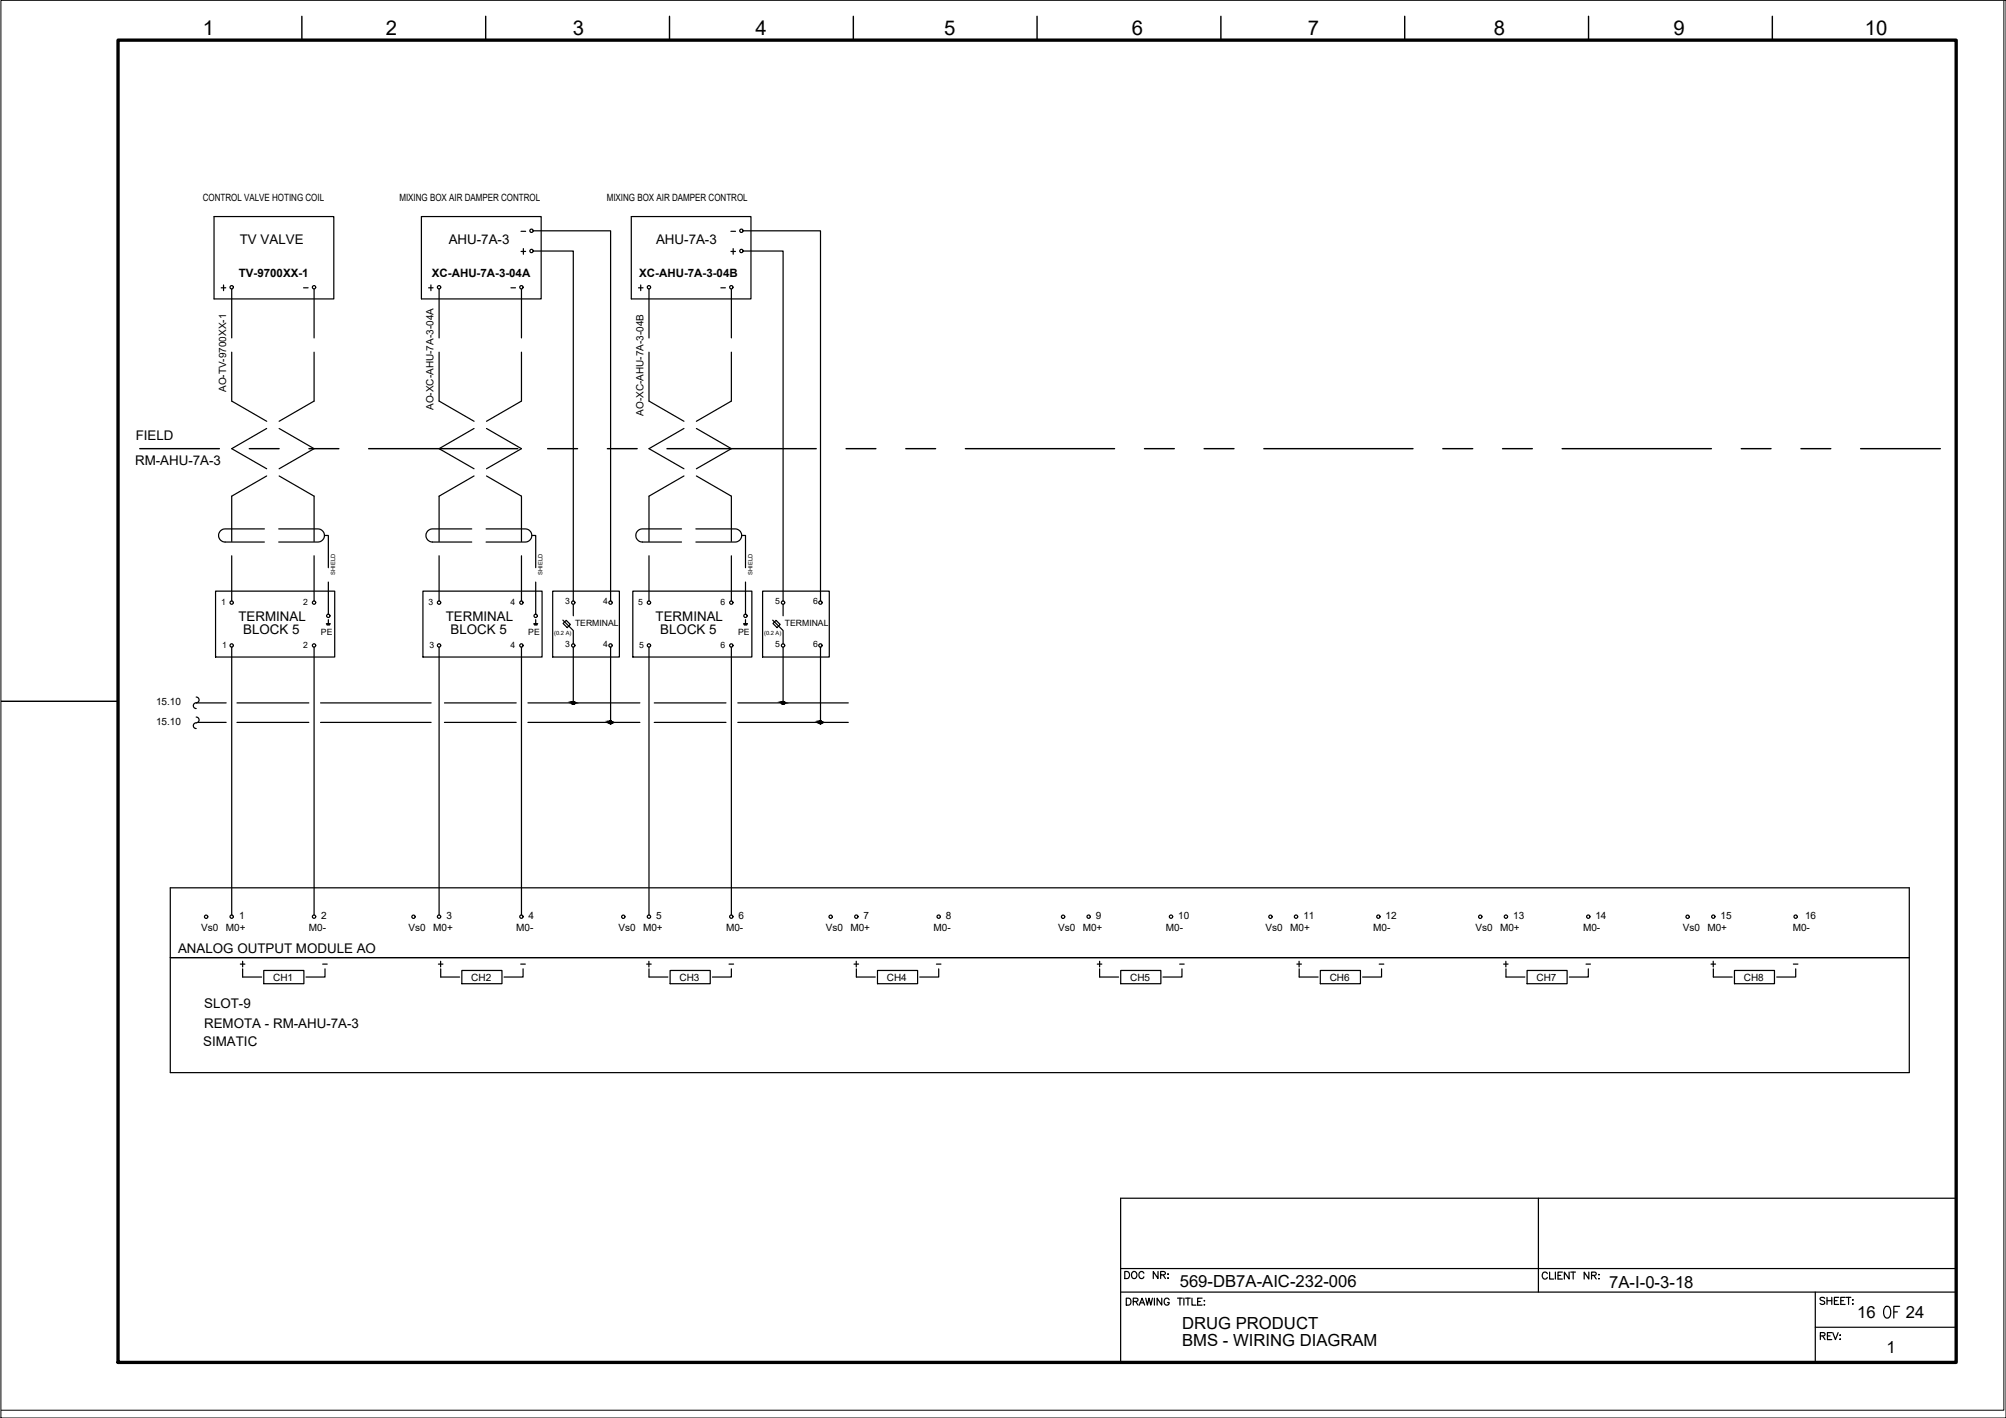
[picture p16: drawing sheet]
<svg xmlns="http://www.w3.org/2000/svg" width="420mm" height="297mm" viewBox="0 0 420 297" stroke-linecap="round" stroke-linejoin="round" font-family="sans-serif">
<defs><g id="words">
<text font-size="5.7" x="393.7" y="277.3">OF</text>
<g font-size="4.3">
<text x="42.5" y="7.4">1</text>
<text x="80.8" y="7.4">2</text>
<text x="120" y="7.4">3</text>
<text x="158.2" y="7.4">4</text>
<text x="197.7" y="7.4">5</text>
<text x="237.1" y="7.4">6</text>
<text x="274" y="7.4">7</text>
<text x="312.9" y="7.4">8</text>
<text x="350.5" y="7.4">9</text>
<text x="390.6" y="7.4">10</text>
</g>
<g font-size="4">
<text x="108.3" y="54.3">+</text>
<text x="152" y="54.3">+</text>
<text x="45.5" y="62.1">+</text>
<text x="88.9" y="62.1">+</text>
</g>
<g font-size="3.5">
<text x="247.1" y="269.6">569-DB7A-AIC-232-006</text>
<text x="337.1" y="269.8">7A-I-0-3-18</text>
<text x="247.6" y="278.5">DRUG PRODUCT</text>
<text x="389" y="276">16</text>
<text x="399.2" y="276">24</text>
<text x="247.6" y="282.1">BMS - WIRING DIAGRAM</text>
<text x="395.2" y="283.4">1</text>
</g>
<g font-size="2.8">
<text x="50.2" y="51.2">TV VALVE</text>
<text x="94" y="51.2">AHU-7A-3</text>
<text x="137.4" y="51.2">AHU-7A-3</text>
<text x="28.4" y="92.3">FIELD</text>
<text x="28.3" y="97.4">RM-AHU-7A-3</text>
<text x="49.9" y="130">TERMINAL</text>
<text x="93.4" y="130">TERMINAL</text>
<text x="137.3" y="130">TERMINAL</text>
<text x="50.9" y="132.9">BLOCK 5</text>
<text x="94.4" y="132.9">BLOCK 5</text>
<text x="138.3" y="132.9">BLOCK 5</text>
<text x="37.3" y="199.7">ANALOG OUTPUT MODULE AO</text>
<text x="42.8" y="211.1">SLOT-9</text>
<text x="42.8" y="215.3">REMOTA - RM-AHU-7A-3</text>
<text x="42.6" y="219.1">SIMATIC</text>
</g>
<g font-size="2.6">
<text x="108.3" y="49.7">-</text>
<text x="152" y="49.7">-</text>
<text x="62.8" y="61.4">-</text>
<text x="106.2" y="61.4">-</text>
<text x="149.9" y="61.4">-</text>
<text x="66.7" y="203.2">-</text>
<text x="108.3" y="203.2">-</text>
<text x="151.7" y="203.2">-</text>
<text x="195.1" y="203.2">-</text>
<text x="246.2" y="203.2">-</text>
<text x="287.9" y="203.2">-</text>
<text x="331.3" y="203.2">-</text>
<text x="374.6" y="203.2">-</text>
</g>
<g font-size="2.4">
<text x="50" y="58.1">TV-9700XX-1</text>
<text x="90.5" y="58.1">XC-AHU-7A-3-04A</text>
<text x="133.9" y="58.1">XC-AHU-7A-3-04B</text>
</g>
<g font-size="2.1">
<text x="42.5" y="42">CONTROL VALVE HOTING COIL</text>
<text x="83.7" y="42">MIXING BOX AIR DAMPER CONTROL</text>
<text x="127.1" y="42">MIXING BOX AIR DAMPER CONTROL</text>
<text x="47.4" y="82.1" transform="rotate(-90 47.4 82.1)">AO-TV-9700XX-1</text>
<text x="90.8" y="85.9" transform="rotate(-90 90.8 85.9)">AO-XC-AHU-7A-3-04A</text>
<text x="134.8" y="87.1" transform="rotate(-90 134.8 87.1)">AO-XC-AHU-7A-3-04B</text>
<text x="32.7" y="147.8">15.10</text>
<text x="32.7" y="152">15.10</text>
<text x="42.1" y="195.1">Vs0</text>
<text x="47.3" y="195">M0+</text>
<text x="50.1" y="192.5">1</text>
<text x="64.7" y="195">M0-</text>
<text x="67.3" y="192.5">2</text>
<text x="85.6" y="195.1">Vs0</text>
<text x="90.7" y="195">M0+</text>
<text x="93.5" y="192.5">3</text>
<text x="108.1" y="195">M0-</text>
<text x="110.7" y="192.5">4</text>
<text x="129.5" y="195.1">Vs0</text>
<text x="134.7" y="195">M0+</text>
<text x="137.4" y="192.5">5</text>
<text x="152.1" y="195">M0-</text>
<text x="154.7" y="192.5">6</text>
<text x="173" y="195.1">Vs0</text>
<text x="178.1" y="195">M0+</text>
<text x="180.9" y="192.5">7</text>
<text x="195.5" y="195">M0-</text>
<text x="198.1" y="192.5">8</text>
<text x="221.6" y="195.1">Vs0</text>
<text x="226.8" y="195">M0+</text>
<text x="229.6" y="192.5">9</text>
<text x="244.2" y="195">M0-</text>
<text x="246.8" y="192.5">10</text>
<text x="265.1" y="195.1">Vs0</text>
<text x="270.2" y="195">M0+</text>
<text x="273" y="192.5">11</text>
<text x="287.6" y="195">M0-</text>
<text x="290.2" y="192.5">12</text>
<text x="309" y="195.1">Vs0</text>
<text x="314.2" y="195">M0+</text>
<text x="316.9" y="192.5">13</text>
<text x="331.6" y="195">M0-</text>
<text x="334.2" y="192.5">14</text>
<text x="352.4" y="195.1">Vs0</text>
<text x="357.6" y="195">M0+</text>
<text x="360.4" y="192.5">15</text>
<text x="375.5" y="195">M0-</text>
<text x="378.1" y="192.5">16</text>
<text x="57.2" y="205.5">CH1</text>
<text x="98.7" y="205.5">CH2</text>
<text x="142.3" y="205.5">CH3</text>
<text x="185.8" y="205.5">CH4</text>
<text x="236.7" y="205.5">CH5</text>
<text x="278.5" y="205.5">CH6</text>
<text x="321.8" y="205.5">CH7</text>
<text x="365.3" y="205.5">CH8</text>
</g>
<g font-size="1.8">
<text x="46.3" y="126.8">1</text>
<text x="63.5" y="126.8">2</text>
<text x="89.7" y="126.8">3</text>
<text x="106.9" y="126.8">4</text>
<text x="118.4" y="126.5">3</text>
<text x="120.4" y="131.2">TERMINAL</text>
<text x="126.3" y="126.5">4</text>
<text x="133.7" y="126.8">5</text>
<text x="150.9" y="126.8">6</text>
<text x="162.4" y="126.5">5</text>
<text x="164.4" y="131.2">TERMINAL</text>
<text x="170.3" y="126.5">6</text>
<text x="46.5" y="135.7">1</text>
<text x="63.5" y="135.7">2</text>
<text x="67.2" y="133">PE</text>
<text x="89.9" y="135.7">3</text>
<text x="106.9" y="135.7">4</text>
<text x="110.7" y="133">PE</text>
<text x="118.4" y="135.5">3</text>
<text x="126.3" y="135.5">4</text>
<text x="133.9" y="135.7">5</text>
<text x="150.9" y="135.7">6</text>
<text x="154.6" y="133">PE</text>
<text x="162.4" y="135.5">5</text>
<text x="170.3" y="135.5">6</text>
</g>
<g font-size="1.2">
<text x="70.2" y="120.4" transform="rotate(-90 70.2 120.4)">SHIELD</text>
<text x="113.6" y="120.4" transform="rotate(-90 113.6 120.4)">SHIELD</text>
<text x="157.6" y="120.4" transform="rotate(-90 157.6 120.4)">SHIELD</text>
<text x="116.1" y="133">(0.2 A)</text>
<text x="160" y="133">(0.2 A)</text>
</g>
</g></defs>
<!-- layer: G-TTLB-TTLB -->
<path d="M24.7 8.4h385v277h-385z" fill="none" stroke="#000" stroke-width=".7"/>
<!-- layer: G-TTLB-OTLN -->
<path d="M419.7 .1v295.3h-419.5" fill="none" stroke="#000" stroke-width=".21"/>
<!-- layer: G-TTLB-INDX -->
<path d="M63.2 3.4v5M101.7 3.4v5M140.2 3.4v5M178.7 3.4v5M217.2 3.4v5M255.7 3.4v5M294.2 3.4v5M332.7 3.4v5M371.2 3.4v5M.2 146.9h24.5" fill="none" stroke="#000" stroke-width=".3"/>
<!-- layer: LGSP IA4$0$LG_PLOT -->
<path d="M322.2 251v19.7M234.7 265.7h175M234.7 270.7h175M380.2 278h29.5M380.2 270.7v14.7M234.7 285.4h175" fill="none" stroke="#000" stroke-width=".25"/>
<!-- layer: LG_PLOT -->
<g fill="none" stroke="#000" stroke-width=".25">
<path d="M409.7 251h-175v34.4M235.6 266.3h.5a.8 .8 0 0 1 .5 .8 .8 .8 0 0 1-.5 .7h-.5zM235.9 271.9h.5a.78 .78 0 0 1 .5 .8 .78 .78 0 0 1-.5 .7h-.5zM237.1 266.6a.68 .68 0 0 1 1 .1 .68 .68 0 0 1-.1 .9 .68 .68 0 0 1-1-.1 .68 .68 0 0 1 .1-.9zM237.4 272.6l.8-.1 .2-.2-.1-.2-.9-.2v1.5M237.9 272.6l.5 .8M238.6 273.4l.6-1.5 .6 1.5M238.8 272.9h.7M239.6 266.7a.53 .53 0 0 0-.6-.4 .53 .53 0 0 0-.5 .6 .6 .6 0 0 0 .2 .8 .6 .6 0 0 0 .8-.1l.1-.1M240 271.9l.3 1.5 .4-1.5 .3 1.5 .4-1.5M241.8 271.9v1.5M242.5 266.3v1.5l-.9-1.5v1.5"/>
<path d="M243.1 267.1l.8-.1 .2-.4-.4-.3h-.6v1.5M243.3 271.9v1.5l-.9-1.5v1.5M243.6 267.1l.5 .7M244.6 266.9h.1zM244.6 267.7v.1zM244.9 272.3a.54 .54 0 0 0-.6-.4 .54 .54 0 0 0-.5 .6v.3a.52 .52 0 0 0 .6 .6 .52 .52 0 0 0 .5-.6h-.4M246.6 271.9h1M247.1 271.9v1.5M248 271.9v1.5M248.3 271.9h1M248.8 271.9v1.5M249.7 271.9v1.5h.8"/>
<path d="M250.8 272.6h.6M251.8 271.9h-1v1.5h1M252.2 272.5h.1zM252.2 273.3h.1zM324.1 266.8a.55 .55 0 0 0-.6-.3 .55 .55 0 0 0-.5 .5v.4a.55 .55 0 0 0 .5 .5 .55 .55 0 0 0 .6-.3M324.6 266.5v1.4h.8M325.8 266.5v1.4M326.3 267.2h.6M327.2 266.5h-.9v1.4h.9M328.7 266.5v1.4l-1-1.4v1.4M329 266.5h1M329.5 266.5v1.4"/>
<path d="M332.8 266.5v1.4l-1-1.4v1.4M333.4 267.2l.8-.1 .1-.5-.9-.1v1.4M333.8 267.2l.5 .7M334.8 267h.2zM334.8 267.9h.2zM381.3 279.9l.8-.1 .1-.5-.9-.1v1.4M381.8 279.9l.4 .7M382.2 272l-.4-.2-.6 .2 .1 .3 .8 .4 .1 .3a.63 .63 0 0 1-1 0M382.7 271.8v1.4M382.7 272.5h1M382.8 279.9h.5M383.7 279.2h-.9v1.4h.9"/>
<path d="M383.7 271.8v1.4M383.9 279.2l.5 1.4 .6-1.4M384.2 272.5h.6M385.1 271.8h-.9v1.4h.9M385.3 279.7h.2zM385.6 272.5h.5M386.5 271.8h-.9v1.4h.9M386.7 271.8h1M387.2 271.8v1.4M388 272.3h.2zM388 273.2h.2zM385.3 280.6h.2z"/>
</g>
<!-- layer: I_LIMIT_LINE -->
<g fill="none" stroke="#000" stroke-width=".3">
<path d="M29.3 94h16.7M52.2 94h6.3M64.7 94h6.3M77.2 94h31.3M114.7 94h6.3M127.2 94h6.3M139.7 94h31.3M177.2 94h6.3M189.7 94h6.3M202.2 94h31.2M239.7 94h6.3M252.2 94h6.3"/>
<path d="M264.7 94h31.3M302.2 94h6.3M314.7 94h6.3M327.2 94h31.3M364.7 94h6.2M377.2 94h6.3M389.7 94h16.7"/>
</g>
<!-- layer: 0 -->
<g fill="none" stroke="#000" stroke-width=".25">
<path d="M111.7 52.6h8.4v73.3M111.7 48.4h16.2v77.5M155.6 52.6h8.4v73.3M155.6 48.4h16.3v77.5M120.1 135.6v11.6M127.9 135.6v15.7M164 135.6v11.6M171.9 135.6v15.7M41.1 147.2h6.3M41.4 151.3h6M49.6 147.2h15.1M49.6 151.3h15.1"/>
<path d="M67.1 147.2h23.2M67.1 151.3h23.2M93.1 147.2h15M93.1 151.3h15M110.6 147.2h23.4M110.6 151.3h23.4M137 147.2h15.1M137 151.3h15.1M154.5 147.2h23.2M154.5 151.3h23.2M399.9 186v38.7"/>
<circle cx="120.1" cy="147.2" r=".31"/>
<circle cx="127.9" cy="151.3" r=".31"/>
<circle cx="164" cy="147.2" r=".31"/>
<circle cx="171.8" cy="151.3" r=".31"/>
</g>
<!-- layer: I_DATA -->
<g fill="none" stroke="#000" stroke-width=".25">
<path d="M44.8 45.4h25.1v17.2h-25.1zM88.3 45.4h25v17.2h-25zM132.2 45.4h25.1v17.2h-25.1zM134.2 59.7v1.2M133.7 60.3h1M45.1 123.8h25v13.8h-25zM68.3 130.6h.9M68.4 130.8h.7M68.5 130.9h.5M68.8 129.8v.8M88.6 123.8h24.9v13.8h-24.9zM111.8 130.6h.8"/>
<path d="M111.9 130.8h.6M112 130.9h.5M112.2 129.8v.8M115.8 123.8h13.9v13.8h-13.9zM132.5 123.8h25v13.8h-25zM155.7 130.6h.9M155.8 130.8h.7M155.9 130.9h.5M156.1 129.8v.8M159.7 123.8h14v13.8h-14zM399.9 186h-364.2v38.7h364.2M35.7 200.6h364.2"/>
<path d="M50.3 202h1M50.8 203v1.7h4M50.8 201.4v1.2M55.2 203.3h8.4v2.8h-8.4zM68.1 203v1.7h-4M91.8 202h1M92.3 201.4v1.2M92.3 203v1.7h4M96.7 203.3h8.4v2.8h-8.4zM109.6 203v1.7h-4M135.4 202h1M135.9 201.4v1.2"/>
<path d="M135.9 203v1.7h4M140.4 203.3h8.4v2.8h-8.4zM153.2 203v1.7h-4M178.9 202h.9M179.3 201.4v1.2M179.4 203v1.7h3.9M183.8 203.3h8.4v2.8h-8.4zM196.6 203v1.7h-4M229.8 202h1M230.3 201.4v1.2M230.3 203v1.7h4M234.7 203.3h8.4v2.8h-8.4z"/>
<path d="M247.6 203v1.7h-4M271.6 202h1M272.1 201.4v1.2M272.1 203v1.7h4M276.5 203.3h8.4v2.8h-8.4zM289.4 203v1.7h-4M314.9 202h1M315.4 201.4v1.2M315.4 203v1.7h4M319.8 203.3h8.4v2.8h-8.4zM332.7 203v1.7h-4M358.4 202h.9"/>
<path d="M358.8 201.4v1.2M358.9 203v1.7h3.9M363.3 203.3h8.4v2.8h-8.4zM376.1 203v1.7h-4"/>
<circle cx="135.9" cy="60.2" r=".35"/>
<circle cx="48.5" cy="126.2" r=".35"/>
<circle cx="48.5" cy="135.2" r=".35"/>
<circle cx="65.8" cy="126.2" r=".35"/>
<circle cx="65.8" cy="135.2" r=".35"/>
<circle cx="68.8" cy="129" r=".35"/>
<circle cx="92" cy="126.2" r=".35"/>
<circle cx="92" cy="135.2" r=".35"/>
<circle cx="109.2" cy="135.2" r=".35"/>
<circle cx="109.2" cy="126.2" r=".35"/>
<circle cx="112.2" cy="129" r=".35"/>
<circle cx="120.1" cy="135.2" r=".35"/>
<circle cx="120.1" cy="126.2" r=".35"/>
<circle cx="127.9" cy="126.2" r=".35"/>
<circle cx="127.9" cy="135.2" r=".35"/>
<circle cx="135.9" cy="126.2" r=".35"/>
<circle cx="135.9" cy="135.2" r=".35"/>
<circle cx="153.2" cy="135.2" r=".35"/>
<circle cx="153.2" cy="126.2" r=".35"/>
<circle cx="156.1" cy="129" r=".35"/>
<circle cx="164" cy="126.2" r=".35"/>
<circle cx="164" cy="135.2" r=".35"/>
<circle cx="171.8" cy="126.2" r=".35"/>
<circle cx="171.8" cy="135.2" r=".35"/>
<circle cx="43.2" cy="192" r=".35"/>
<circle cx="48.5" cy="192" r=".35"/>
<circle cx="65.8" cy="192" r=".35"/>
<circle cx="86.6" cy="192" r=".35"/>
<circle cx="92" cy="192" r=".35"/>
<circle cx="109.2" cy="192" r=".35"/>
<circle cx="130.5" cy="192" r=".35"/>
<circle cx="135.9" cy="192" r=".35"/>
<circle cx="153.2" cy="192" r=".35"/>
<circle cx="174" cy="192" r=".35"/>
<circle cx="179.4" cy="192" r=".35"/>
<circle cx="196.6" cy="192" r=".35"/>
<circle cx="222.7" cy="192" r=".35"/>
<circle cx="228" cy="192" r=".35"/>
<circle cx="245.3" cy="192" r=".35"/>
<circle cx="266.1" cy="192" r=".35"/>
<circle cx="271.5" cy="192" r=".35"/>
<circle cx="288.7" cy="192" r=".35"/>
<circle cx="310" cy="192" r=".35"/>
<circle cx="315.4" cy="192" r=".35"/>
<circle cx="332.7" cy="192" r=".35"/>
<circle cx="353.5" cy="192" r=".35"/>
<circle cx="358.8" cy="192" r=".35"/>
<circle cx="376.1" cy="192" r=".35"/>
</g>
<!-- layer: I_TABS -->
<g fill="none" stroke="#000" stroke-width=".25">
<path d="M48.5 60.5v10.3M48.5 73.8v10.2l7.4 4.3M65.8 60.5v10.3M65.8 73.8v10.2l-7.3 4.3M92 60.5v10.3M92 73.8v10.2l7.3 4.3M109.2 60.5v10.3M109.2 73.8v10.2l-7.3 4.3M135.9 60.5v10.3M135.9 73.8v10.2l7.4 4.3M153.2 60.5v10.3M153.2 73.8v10.2l-7.3 4.3"/>
<path d="M55.9 99.7l-7.4 4.2v9.5M55.9 89.8l-7.4 4.2 7.4 4.2M58.5 99.7l7.3 4.2v9.5M58.5 89.8l7.3 4.2-7.3 4.2M99.3 99.7l-7.3 4.2v9.5M99.3 89.8l-7.3 4.2 7.3 4.2M101.9 99.7l7.3 4.2v9.5M101.9 89.8l7.3 4.2-7.3 4.2M143.3 99.7l-7.4 4.2v9.5M143.3 89.8l-7.4 4.2 7.4 4.2M145.9 99.7l7.3 4.2v9.5M145.9 89.8l7.3 4.2-7.3 4.2"/>
<path d="M48.5 116.4v9.5M55.4 110.8h-8.2a1.38 1.38 0 0 0-1.4 1.4 1.38 1.38 0 0 0 1.4 1.3h8.2M58.4 110.8h8.2a1.38 1.38 0 0 1 1.4 1.4 1.38 1.38 0 0 1-1.4 1.3h-8.2M65.8 116.4v9.5M68 112.2h.8v6.7M92 116.4v9.5M98.8 110.8h-8.2a1.38 1.38 0 0 0-1.4 1.4 1.38 1.38 0 0 0 1.4 1.3h8.2M101.8 110.8h8.2a1.38 1.38 0 0 1 1.4 1.4 1.38 1.38 0 0 1-1.4 1.3h-8.2M109.2 116.4v9.5M111.4 112.2h.8v6.7M135.9 116.4v9.5M142.7 110.8h-8.1a1.38 1.38 0 0 0-1.4 1.4 1.38 1.38 0 0 0 1.4 1.3h8.1"/>
<path d="M145.8 110.8h8.2a1.38 1.38 0 0 1 1.3 1.4 1.38 1.38 0 0 1-1.3 1.3h-8.2M153.2 116.4v9.5M155.3 112.2h.8v6.7M48.5 135.6v56.1M65.8 135.6v56.1M68.8 121.9v6.8M92 135.6v56.1M109.2 135.6v56.1M112.2 121.9v6.8M135.9 135.6v56.1M153.2 135.6v56.1M156.1 121.9v6.8"/>
<path d="M41.1 146a.64 .64 0 0 1 .6 .8 .64 .64 0 0 1-.8 .5 .6 .6 0 0 0-.4 .6 .6 .6 0 0 0 .6 .5M41.1 150.2a.64 .64 0 0 1 .6 .8 .64 .64 0 0 1-.8 .5 .6 .6 0 0 0-.4 .6 .6 .6 0 0 0 .6 .5"/>
</g>
<!-- layer: EI-CTRL -->
<path d="M117.9 129.9l2.2 2.2v2.8M117.9 130.6l.7-.7 .9 .9-.7 .7zM120.1 126.6v2.4M161.8 129.9l2.2 2.2v2.8M162.5 129.9l.9 .9-.6 .7-.9-.9zM164 126.6v2.4" fill="none" stroke="#000" stroke-width=".25"/>
<!-- layer: 0 -->
<g fill="#000" stroke="#000" stroke-width=".21">
<path d="M120 147h.1zM127.8 151.1h.1zM163.9 147h.1zM171.7 151.1h.2z"/>
<path d="M120 147h.1zM119.9 147h.2z"/>
<path d="M119.9 147h.2zM119.9 147h.2z"/>
<path d="M119.9 147l.2 .1zM119.9 147l.2 .1z"/>
<path d="M119.8 147.1h.3zM119.8 147.1h.3z"/>
<path d="M119.8 147.1l.3 .1zM119.8 147.1l.3 .1z"/>
<path d="M119.8 147.2h.3zM119.8 147.2h.3z"/>
<path d="M120.1 146.9l.1 .1zM120.1 146.9l.1 .1z"/>
<path d="M120 147.5h.2zM120 147.5h.1z"/>
<path d="M120.1 147h.1zM120.1 147h.1z"/>
<path d="M120 147.5h.2zM120 147.5h.2z"/>
<path d="M120.1 147h.2zM120.1 147h.2z"/>
<path d="M119.9 147.5h.3zM119.9 147.5h.3z"/>
<path d="M120.1 147l.2 .1zM120.1 147l.2 .1z"/>
<path d="M119.8 147.4h.5zM119.8 147.4l.4 .1z"/>
<path d="M120.1 147.1h.3zM120.1 147.1h.3z"/>
<path d="M119.8 147.4h.5zM119.8 147.4h.5z"/>
<path d="M120.1 147.1l.3 .1zM120.1 147.1l.3 .1z"/>
<path d="M119.8 147.3h.6zM119.8 147.3l.5 .1z"/>
<path d="M120.1 147.2h.3zM120.1 147.2h.3z"/>
<path d="M119.8 147.2l.6 .1zM119.8 147.2l.6 .1z"/>
<path d="M119.8 147.3h.6zM119.8 147.3h.6z"/>
<path d="M127.8 151.1h.1zM127.7 151.1h.2z"/>
<path d="M127.7 151.1h.2zM127.7 151.1h.2z"/>
<path d="M127.7 151.1l.2 .1zM127.7 151.1l.2 .1z"/>
<path d="M127.7 151.2h.2zM127.7 151.2h.2z"/>
<path d="M127.6 151.2l.3 .1zM127.6 151.2l.3 .1z"/>
<path d="M127.6 151.3h.3zM127.6 151.3h.3z"/>
<path d="M127.9 151l.1 .1zM127.9 151l.1 .1z"/>
<path d="M127.8 151.6h.2zM127.8 151.6h.1z"/>
<path d="M127.9 151.1h.2zM127.9 151.1h.2z"/>
<path d="M127.8 151.6h.2zM127.8 151.6h.2z"/>
<path d="M127.9 151.1h.2zM127.9 151.1h.2z"/>
<path d="M127.7 151.6h.4zM127.7 151.6h.3z"/>
<path d="M127.9 151.1l.2 .1zM127.9 151.1l.2 .1z"/>
<path d="M127.7 151.5h.4zM127.7 151.5l.4 .1z"/>
<path d="M127.9 151.2h.3zM127.9 151.2h.3z"/>
<path d="M127.7 151.5h.4zM127.7 151.5h.4z"/>
<path d="M127.9 151.2l.3 .1zM127.9 151.2l.3 .1z"/>
<path d="M127.9 151.3h.3zM127.9 151.3h.3z"/>
<path d="M127.6 151.4h.6zM127.6 151.4h.6z"/>
<path d="M127.6 151.4h.6zM127.6 151.4l.5 .1z"/>
<path d="M127.6 151.3h.6zM127.6 151.3l.6 .1z"/>
<path d="M163.9 147h.1zM163.9 147h.1z"/>
<path d="M163.9 147h.1zM163.9 147h.1z"/>
<path d="M163.8 147l.2 .1zM163.8 147l.2 .1z"/>
<path d="M163.8 147.1h.2zM163.8 147.1h.2z"/>
<path d="M163.7 147.1l.3 .1zM163.7 147.1l.3 .1z"/>
<path d="M163.7 147.2h.3zM163.7 147.2h.3z"/>
<path d="M164 146.9l.1 .1zM164 146.9l.1 .1z"/>
<path d="M163.9 147.5h.2zM163.9 147.5h.2z"/>
<path d="M164 147h.2zM164 147h.2z"/>
<path d="M163.9 147.5h.3zM163.9 147.5h.2z"/>
<path d="M164 147h.2zM164 147h.2z"/>
<path d="M163.9 147.5h.3zM163.9 147.5h.3z"/>
<path d="M164 147l.3 .1zM164 147l.3 .1z"/>
<path d="M163.8 147.4h.5zM163.8 147.4l.4 .1z"/>
<path d="M164 147.1h.3zM164 147.1h.3z"/>
<path d="M163.8 147.4h.5zM163.8 147.4h.5z"/>
<path d="M164 147.1l.3 .1zM164 147.1l.3 .1z"/>
<path d="M163.7 147.3h.6zM163.7 147.3l.6 .1z"/>
<path d="M164 147.2h.3zM164 147.2h.3z"/>
<path d="M163.7 147.2l.6 .1zM163.7 147.2l.6 .1z"/>
<path d="M163.7 147.3h.6zM163.7 147.3h.6z"/>
<path d="M171.7 151.1h.2zM171.7 151.1h.2z"/>
<path d="M171.7 151.1h.2zM171.7 151.1h.2z"/>
<path d="M171.6 151.1l.3 .1zM171.6 151.1l.3 .1z"/>
<path d="M171.6 151.2h.3zM171.6 151.2h.3z"/>
<path d="M171.6 151.2l.3 .1zM171.6 151.2l.3 .1z"/>
<path d="M171.6 151.3h.3zM171.6 151.3h.3z"/>
<path d="M171.9 151l.1 .1zM171.9 151l.1 .1z"/>
<path d="M171.8 151.6h.1zM171.8 151.6h.1z"/>
<path d="M171.9 151.1h.1zM171.9 151.1h.1z"/>
<path d="M171.7 151.6h.3zM171.7 151.6h.2z"/>
<path d="M171.9 151.1h.2zM171.9 151.1h.2z"/>
<path d="M171.7 151.6h.3zM171.7 151.6h.3z"/>
<path d="M171.9 151.1l.2 .1zM171.9 151.1l.2 .1z"/>
<path d="M171.6 151.5h.5zM171.6 151.5l.4 .1z"/>
<path d="M171.9 151.2h.2zM171.9 151.2h.2z"/>
<path d="M171.6 151.5h.5zM171.6 151.5h.5z"/>
<path d="M171.9 151.2l.2 .1zM171.9 151.2l.2 .1z"/>
<path d="M171.6 151.4h.5zM171.6 151.4l.5 .1z"/>
<path d="M171.9 151.3h.2zM171.9 151.3h.2z"/>
<path d="M171.6 151.3l.5 .1zM171.6 151.3l.5 .1z"/>
<path d="M171.6 151.4h.5zM171.6 151.4h.5z"/>
</g>
<path d="M.2 .1h420v296.9h-420z" fill="none" stroke="#000" stroke-width=".21"/>
<use href="#words"/>
</svg>
